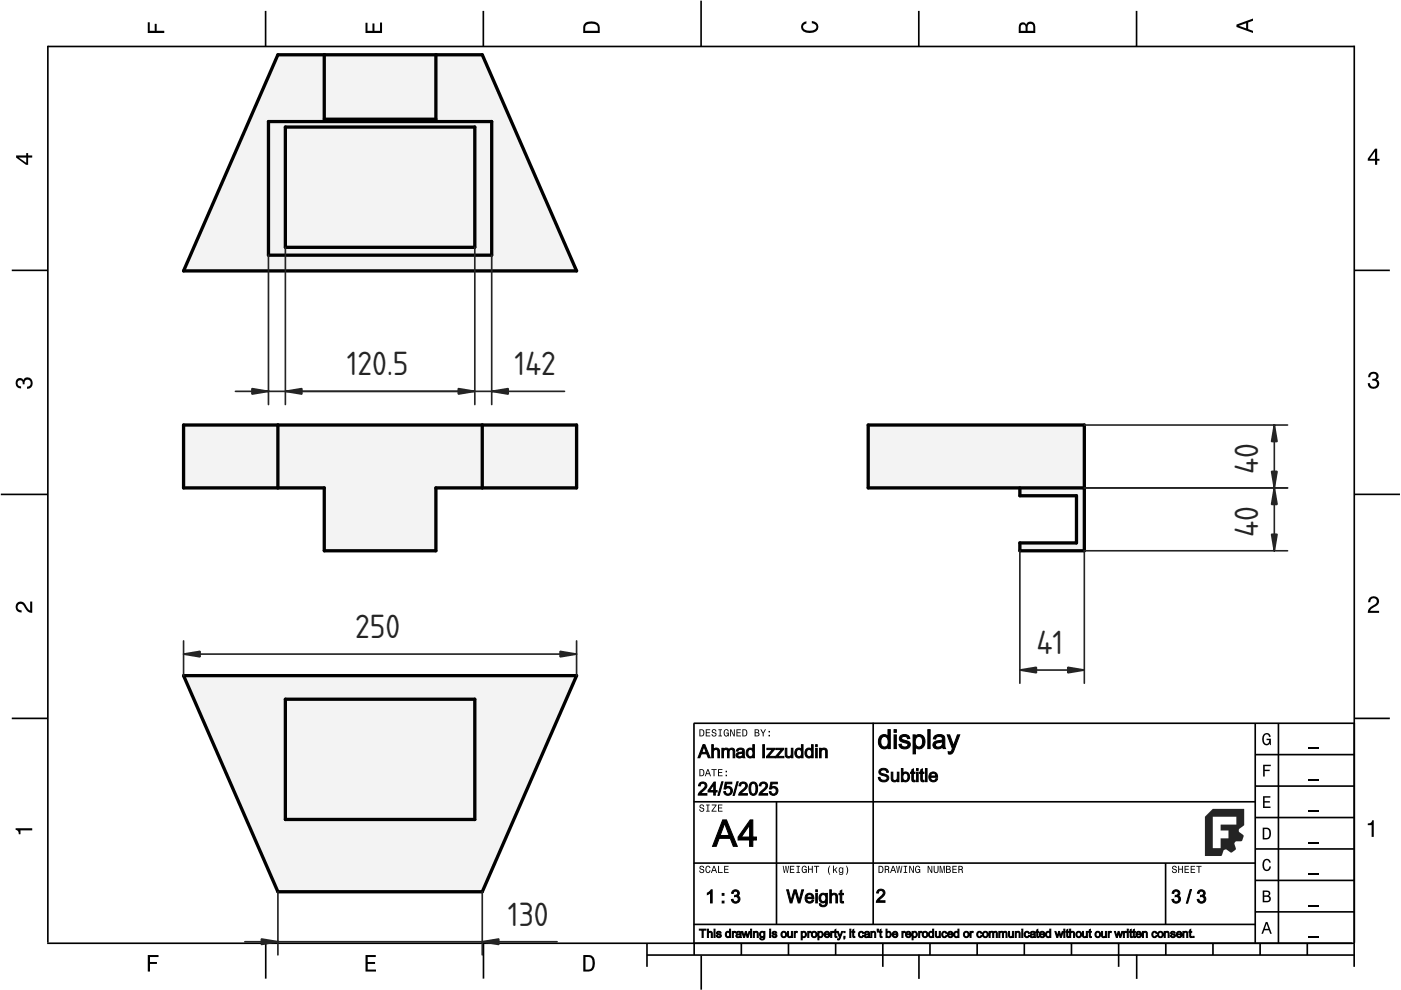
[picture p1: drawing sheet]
<svg xmlns="http://www.w3.org/2000/svg" width="297mm" height="210mm" viewBox="0 0 297 210" stroke-linecap="round" stroke-linejoin="round" font-family="sans-serif">
<defs><g id="words">
<g font-size="6.7" fill="#212529">
<text x="73.5" y="79.6">120.5</text>
<text x="109.1" y="79.6">142</text>
<text x="266.8" y="100.6" transform="rotate(-90 266.8 100.6)">40</text>
<text x="266.8" y="113.9" transform="rotate(-90 266.8 113.9)">40</text>
<text x="75.3" y="135.3">250</text>
<text x="219.7" y="138.7">41</text>
<text x="107.7" y="196.3">130</text>
</g>
</g></defs>
<g fill="none" stroke="#000" stroke-width=".35">
<path d="M10.1 9.9h277.1M10.1 9.7v190.1M56.3 2.3v7.6M102.5 2.3v7.6M148.6 .1v9.8M194.8 2.3v7.6M241 2.3v7.6M287.1 9.7v195.3M2.5 57.3h7.5M287.2 57.3h7.5M.2 104.8h10M287.2 104.8h9.6"/>
<path d="M2.5 152.3h7.5M147.1 153.3h140.1M147.1 153.3v46.7M185.1 153.2v42.8M266.1 160h21.1M266.1 153.3v46.7M271.1 153.3v46.7M287.2 152.3h7.5M147.1 170h119.1M164.6 170v26M266.1 180h21.1M266.1 173.3h21.1"/>
<path d="M266.1 166.7h21.1M10 200h277.2M56.3 200v7.5M102.5 200v7.5M137.2 200v5M147.1 196h119.1M147.1 183h119.1M147.2 200v2.5M157.2 200v2.5M167.2 200v2.5M177.2 200v2.5M187.2 200v5"/>
<path d="M197.2 200v2.5M207.2 200v2.5M217.2 200v2.5M227.2 200v2.5M237.2 200v5M247.1 183v13M247.2 200v2.5M257.2 200v2.5M266.1 193.3h21.1M266.1 186.7h21.1M267.2 200v2.5M277.2 200v2.5"/>
<path d="M137.1 202.5h150.1M148.7 202.6v7.2M194.8 202.4v5.1M241 202.4v5.1"/>
</g>
<g fill="#000">
<path d="M31.3 4.7h.5v1.8h1v-1.4h.4v1.4h1.6v.5h-3.5z" fill-rule="evenodd"/>
<path d="M77.5 4.8h.4v1.7h1.1v-1.5h.4v1.5h1.2v-1.7h.4v2.2h-3.5z" fill-rule="evenodd"/>
<path d="M124.1 4.9a2.19 2.19 0 0 0-.4 2.1h3.5v-1.2a1.42 1.42 0 0 0-1.8-1.3zM124.4 5.2a2.14 2.14 0 0 1 2.3 .3v1h-2.6v-1z" fill-rule="evenodd"/>
<path d="M170.1 4.9l.9-.4v.5a.7 .7 0 0 0-.7 .5 .7 .7 0 0 0 .3 .8 1.69 1.69 0 0 0 2.5-.6 .9 .9 0 0 0-1-.8v-.5a1.24 1.24 0 0 1 1.4 1.1 1.24 1.24 0 0 1-1 1.4 2.22 2.22 0 0 1-2.5-.7l-.2-.5z" fill-rule="evenodd"/>
<path d="M216.2 5l-.2 .8v1.2h3.5v-1.3a.98 .98 0 0 0-.7-1.1 .98 .98 0 0 0-1.2 .6 .84 .84 0 0 0-1.4-.2zM216.5 5.3a.54 .54 0 0 1 .7-.1 .54 .54 0 0 1 .2 .6v.7h-1zM218 5.2a.62 .62 0 0 1 .7-.1 .62 .62 0 0 1 .4 .6v.8h-1.2z" fill-rule="evenodd"/>
<path d="M262.2 5.2v.5l3.5 1.3v-.5l-1.1-.3v-1.4l1.1-.4v-.5zM262.7 5.5l1.5-.6v1.1z" fill-rule="evenodd"/>
<path d="M3.4 33v.4l2.1 1.5h.5v-1.5h.8v-.4h-.8v-.5h-.4v.5zM4 33.4h1.6v1.1z" fill-rule="evenodd"/>
<path d="M291.5 31.5l-1.5 2.1v.5h1.5v.8h.5v-.8h.5v-.4h-.5v-2.2zM291.5 32.1v1.6h-1.1z" fill-rule="evenodd"/>
<path d="M3.6 80.4a.86 .86 0 0 1 1.4 .2 1.06 1.06 0 0 1 1.2-.5 1.06 1.06 0 0 1 .7 1.2 1.1 1.1 0 0 1-1.2 1.1v-.4a.71 .71 0 0 0 .8-1 .71 .71 0 0 0-1.3-.1v.6h-.4a.61 .61 0 0 0-.3-.8 .61 .61 0 0 0-.8 .2 .61 .61 0 0 0 .2 .8l.6 .2v.5a1.15 1.15 0 0 1-1.2-.7 1.15 1.15 0 0 1 .3-1.3z" fill-rule="evenodd"/>
<path d="M290.4 79.1a1.08 1.08 0 0 1 1.3-.2 1.08 1.08 0 0 1 .5 1.3l-.3 .3a1.06 1.06 0 0 1 .5 1.3 1.06 1.06 0 0 1-1.2 .6 1.1 1.1 0 0 1-1.2-1.2h.5a.71 .71 0 0 0 .9 .8 .71 .71 0 0 0 .1-1.2l-.5-.1v-.4a.61 .61 0 0 0 .7-.3 .61 .61 0 0 0-.2-.8 .61 .61 0 0 0-.8 .2l-.2 .6h-.4z" fill-rule="evenodd"/>
<path d="M3.6 127.9a1.22 1.22 0 0 1 2 .7l.4 .6 .4 .2v-1.9h.4v2.4a1.8 1.8 0 0 1-1.7-1.4 .71 .71 0 0 0-.9-.5 .71 .71 0 0 0-.5 .9 .71 .71 0 0 0 .9 .5v.5a1.18 1.18 0 0 1-1.2-.7 1.18 1.18 0 0 1 .2-1.3z" fill-rule="evenodd"/>
<path d="M290.4 126.7a1.18 1.18 0 0 1 1.9 .3 1.18 1.18 0 0 1-1 1.7l-.5 .4-.3 .4h1.9v.4h-2.4a1.8 1.8 0 0 1 1.4-1.7 .71 .71 0 0 0 .5-.9 .71 .71 0 0 0-.9-.5 .71 .71 0 0 0-.5 .9h-.4z" fill-rule="evenodd"/>
<path d="M148.3 154.6v1.5h.5a.77 .77 0 0 0 .6-.7 .77 .77 0 0 0-.6-.8zM148.5 154.8a.58 .58 0 0 1 .6 .6 .58 .58 0 0 1-.6 .6zM149.6 154.6v1.5h1v-.1h-.8v-.6h.7v-.1h-.7v-.5h.8v-.2zM151 154.7a.53 .53 0 0 0 0 .6 .53 .53 0 0 0 .6 .2 .32 .32 0 0 1-.2 .5 .32 .32 0 0 1-.4-.4h-.1a.5 .5 0 0 0 .6 .6 .5 .5 0 0 0 .2-.9l-.4-.1a.28 .28 0 0 1-.1-.3 .28 .28 0 0 1 .3-.2 .28 .28 0 0 1 .2 .4h.2a.51 .51 0 0 0-.3-.5 .51 .51 0 0 0-.6 .1zM152.3 154.6v.2h.3v1.2h-.3v.1h.8v-.1h-.3v-1.2h.3v-.2zM153.6 154.8a.81 .81 0 0 0 .5 1.4l.3-.3 .1 .2v-.8h-.5v.2h.3l-.2 .5a.6 .6 0 0 1-.5-.6 .6 .6 0 0 1 .5-.6l.2 .3h.2l-.2-.4a.53 .53 0 0 0-.7 .1zM154.8 154.6v1.5h.2v-1.2l.6 1.2h.2v-1.5h-.2v1.3l-.6-1.3zM156.1 154.6v1.5h1v-.1h-.8v-.6h.7v-.1h-.7v-.5h.8v-.2zM157.4 154.6v1.5h.5a.77 .77 0 0 0 .6-.7 .77 .77 0 0 0-.6-.8zM157.6 154.8a.58 .58 0 0 1 .6 .6 .58 .58 0 0 1-.6 .6zM160 154.6v1.5h.6a.42 .42 0 0 0 .4-.3 .42 .42 0 0 0-.2-.5l.2-.2-.1-.4zM160.2 154.8h.3a.23 .23 0 0 1 .3 .2 .23 .23 0 0 1-.3 .3h-.3zM160.2 155.4h.3a.26 .26 0 0 1 .3 .3 .26 .26 0 0 1-.3 .3h-.3zM161.2 154.6l.5 .9v.6h.2v-.6l.5-.9h-.2l-.4 .7-.4-.7zM162.9 155.8v.3h.3v-.3zM162.9 155v.3h.3v-.3z" fill-rule="evenodd"/>
<path d="M267.9 155.8a.85 .85 0 0 1 .9-.4 .85 .85 0 0 1 .6 .8h-.3l-.1-.2a.49 .49 0 0 0-.4-.3 .49 .49 0 0 0-.5 .3 1.2 1.2 0 0 0 .4 1.7 .66 .66 0 0 0 .6-.8h-.6v-.3h1v1.4h-.2l-.1-.4-.3 .3a.85 .85 0 0 1-1.2-.6v-1.1z" fill-rule="evenodd"/>
<path d="M3.3 175.6h3.5v.5h-2.5v.8h-.3a.77 .77 0 0 0-.7-1z" fill-rule="evenodd"/>
<path d="M148.4 170.7a.53 .53 0 0 0 0 .6 .53 .53 0 0 0 .6 .2 .32 .32 0 0 1-.2 .5 .32 .32 0 0 1-.4-.4h-.2a.5 .5 0 0 0 .7 .5 .5 .5 0 0 0 .2-.8l-.4-.1a.28 .28 0 0 1-.1-.4 .28 .28 0 0 1 .3-.1 .28 .28 0 0 1 .2 .3h.2a.51 .51 0 0 0-.3-.4 .51 .51 0 0 0-.6 .1zM149.7 170.6v.2h.3v1.1h-.3v.2h.8v-.2h-.3v-1.1h.3v-.2zM150.9 170.6v.2h.8l-.9 1.3h1.1v-.2h-.8l.8-1.3zM152.2 170.6v1.5h1v-.2h-.8v-.5h.7v-.2h-.7v-.4h.8v-.2z" fill-rule="evenodd"/>
<path d="M148.3 163.1v1.5h.5a.77 .77 0 0 0 .6-.8 .77 .77 0 0 0-.6-.7zM148.5 163.3a.58 .58 0 0 1 .6 .5 .58 .58 0 0 1-.6 .6zM150 163.1l-.6 1.5h.2l.2-.5h.6l.1 .5h.2l-.5-1.5zM150.1 163.3l.2 .7h-.4zM150.8 163.1v.2h.5v1.3h.2v-1.3h.4v-.2zM152.2 163.1v1.5h1v-.2h-.8v-.5h.7v-.2h-.7v-.4h.8v-.2zM153.8 164.3v.3h.3v-.3zM153.8 163.4v.3h.3v-.3z" fill-rule="evenodd"/>
<path d="M267.8 168.8h1.5v.3h-1.2v.8h1.1v.3h-1.1v.8h1.3v.3h-1.6z" fill-rule="evenodd"/>
<path d="M267.8 162.1h1.6v.3h-1.3v.8h1.1v.3h-1.1v1.1h-.3z" fill-rule="evenodd"/>
<path d="M267.7 175.5v2.5h.8a1.37 1.37 0 0 0 .7-2.2 1.56 1.56 0 0 0-1.5-.3zM268.1 175.8a.98 .98 0 0 1 1.1 .7 .98 .98 0 0 1-.7 1.2h-.4z" fill-rule="evenodd"/>
<path d="M290 174.6a.77 .77 0 0 0 .9-.7h.4v3.5h-.5v-2.5h-.8z" fill-rule="evenodd"/>
<path d="M148.4 183.7a.53 .53 0 0 0 0 .6 .53 .53 0 0 0 .6 .2 .32 .32 0 0 1-.2 .5 .32 .32 0 0 1-.4-.4h-.2a.5 .5 0 0 0 .7 .5 .5 .5 0 0 0 .2-.8l-.4-.1a.28 .28 0 0 1-.1-.4 .28 .28 0 0 1 .3-.1 .28 .28 0 0 1 .2 .3h.2a.51 .51 0 0 0-.3-.4 .51 .51 0 0 0-.6 .1zM149.7 183.8l-.1 .2a.67 .67 0 0 0 0 .8 .67 .67 0 0 0 .9 .2l.1-.5h-.2l-.2 .4a.61 .61 0 0 1-.4-.6 .61 .61 0 0 1 .4-.6l.2 .3h.2l-.2-.3a.5 .5 0 0 0-.7 .1zM151.3 183.6l-.6 1.5h.2l.2-.5h.6l.1 .5h.2l-.5-1.5zM151.4 183.8l.2 .7h-.4zM152.2 183.6v1.5h1v-.2h-.8v-1.3zM153.5 183.6v1.5h1v-.2h-.8v-.5h.7v-.2h-.7v-.4h.8v-.2z" fill-rule="evenodd"/>
<path d="M166 183.6l.2 1.5h.2l.2-1.3 .2 1.3h.2l.3-1.5h-.2l-.2 1.3-.2-1.3h-.2l-.2 1.3-.2-1.3zM167.5 183.6v1.5h.9v-.2h-.7v-.5h.6v-.2h-.6v-.4h.7v-.2zM168.9 183.6v.2h.2v1.1h-.2v.2h.7v-.2h-.3v-1.1h.3v-.2zM170.1 183.8a.82 .82 0 0 0 .5 1.3l.3-.2 .2 .2v-.8h-.6v.2h.4l-.2 .4a.6 .6 0 0 1-.5-.6 .6 .6 0 0 1 .4-.6l.2 .3h.2l-.1-.3a.53 .53 0 0 0-.8 .1zM171.3 183.6v1.5h.2v-.7h.6v.7h.2v-1.5h-.2v.6h-.6v-.6zM172.6 183.6v.2h.4v1.3h.2v-1.3h.5v-.2zM175.9 183.5a1.35 1.35 0 0 0 .1 2 1.84 1.84 0 0 1 0-2zM176.6 183.5v1.6h.2v-.4l.2-.2 .3 .6h.3l-.5-.8 .5-.4h-.3l-.5 .5v-.9zM177.9 184a.59 .59 0 0 0-.1 .8 .59 .59 0 0 0 .7 .3l.1-.2a.31 .31 0 0 1-.1 .4 .31 .31 0 0 1-.5-.1h-.1a.47 .47 0 0 0 .5 .3 .47 .47 0 0 0 .4-.5v-1.1h-.2v.2l-.3-.2zM178.1 184.2l.1-.1a.42 .42 0 0 1 .4 .4 .42 .42 0 0 1-.4 .4l-.2-.2zM179.3 183.5a1.85 1.85 0 0 1 0 2 1.22 1.22 0 0 0 0-2z" fill-rule="evenodd"/>
<path d="M186.3 183.6v1.5h.5a.77 .77 0 0 0 .6-.8 .77 .77 0 0 0-.6-.7zM186.5 183.8a.58 .58 0 0 1 .6 .5 .58 .58 0 0 1-.6 .6zM187.6 183.6v1.5h.2v-.7a.45 .45 0 0 1 .5 .2 .45 .45 0 0 1 .1 .5l.2-.1-.3-.7a.42 .42 0 0 0 .2-.4 .42 .42 0 0 0-.4-.3zM187.8 183.8h.2a.26 .26 0 0 1 .3 .2 .26 .26 0 0 1-.3 .3h-.2zM189.3 183.6l-.6 1.5h.2l.2-.5h.6l.1 .5h.2l-.5-1.5zM189.4 183.8l.2 .7h-.5zM190 183.6l.3 1.5h.1l.3-1.3 .2 1.3h.2l.2-1.5h-.1l-.2 1.3-.2-1.3h-.2l-.2 1.3-.2-1.3zM191.6 183.6v.2h.3v1.1h-.3v.2h.7v-.2h-.2v-1.1h.2v-.2zM192.8 183.6v1.5h.2v-1.2l.5 1.2h.3v-1.5h-.2v1.2l-.6-1.2zM194.2 183.8a.81 .81 0 0 0 .5 1.3l.3-.2 .1 .2v-.8h-.5v.2h.3l-.2 .4a.6 .6 0 0 1-.5-.6 .6 .6 0 0 1 .5-.6l.2 .3h.2l-.2-.3a.53 .53 0 0 0-.7 .1zM196.7 183.6v1.5h.2v-1.2l.5 1.2h.3v-1.5h-.2v1.2l-.6-1.2zM198 183.6v.9a.52 .52 0 0 0 .5 .6 .52 .52 0 0 0 .5-.6v-.9h-.2v.9a.33 .33 0 0 1-.3 .4 .33 .33 0 0 1-.3-.4v-.9zM199.2 183.6v1.5h.2v-1.4l.3 1.4h.2l.2-1.4v1.4h.2v-1.5h-.3l-.2 1.3-.3-1.3zM200.6 183.6v1.5h.5a.42 .42 0 0 0 .5-.3 .42 .42 0 0 0-.3-.5l.2-.2-.1-.4zM200.8 183.8h.3a.23 .23 0 0 1 .2 .2 .23 .23 0 0 1-.2 .2h-.3zM200.8 184.4h.3a.26 .26 0 0 1 .3 .2 .26 .26 0 0 1-.3 .3h-.3zM201.9 183.6v1.5h1v-.2h-.8v-.5h.7v-.2h-.7v-.4h.8v-.2zM203.2 183.6v1.5h.2v-.7a.45 .45 0 0 1 .5 .2 .45 .45 0 0 1 .1 .5l.2-.1-.3-.7a.42 .42 0 0 0 .2-.4 .42 .42 0 0 0-.4-.3zM203.4 183.8h.2a.26 .26 0 0 1 .3 .2 .26 .26 0 0 1-.3 .3h-.2z" fill-rule="evenodd"/>
<path d="M248.6 183.7a.53 .53 0 0 0 0 .6 .53 .53 0 0 0 .6 .2 .32 .32 0 0 1-.2 .5 .32 .32 0 0 1-.3-.4h-.2a.5 .5 0 0 0 .6 .5 .5 .5 0 0 0 .2-.8l-.4-.1a.28 .28 0 0 1-.1-.4 .28 .28 0 0 1 .3-.1 .28 .28 0 0 1 .2 .3h.2a.51 .51 0 0 0-.3-.4 .51 .51 0 0 0-.6 .1zM249.8 183.6v1.5h.2v-.7h.6v.7h.2v-1.5h-.2v.6h-.6v-.6zM251.1 183.6v1.5h1v-.2h-.8v-.5h.7v-.2h-.7v-.4h.8v-.2zM252.4 183.6v1.5h1v-.2h-.8v-.5h.7v-.2h-.7v-.4h.8v-.2zM253.6 183.6v.2h.5v1.3h.2v-1.3h.5v-.2z" fill-rule="evenodd"/>
<path d="M268.4 195.5l-1 2.5h.4l.2-.8h1l.3 .8h.3l-.9-2.5zM268.5 195.8l.4 1.1h-.7z" fill-rule="evenodd"/>
<path d="M267.7 188.8v2.5h1a.7 .7 0 0 0 .7-.5 .7 .7 0 0 0-.4-.8 .61 .61 0 0 0 .3-.8 .61 .61 0 0 0-.7-.4zM268 189.1h.6a.38 .38 0 0 1 .4 .4 .38 .38 0 0 1-.5 .3h-.5zM268 190.2h.6a.44 .44 0 0 1 .5 .4 .44 .44 0 0 1-.5 .4h-.6z" fill-rule="evenodd"/>
<path d="M267.9 182.4a.85 .85 0 0 1 .9-.3 .85 .85 0 0 1 .6 .8h-.3l-.1-.2a.47 .47 0 0 0-.4-.3 .47 .47 0 0 0-.4 .2 1.21 1.21 0 0 0 .4 1.8 .64 .64 0 0 0 .5-.7h.4a.89 .89 0 0 1-.8 1 .89 .89 0 0 1-1-.7v-1.2z" fill-rule="evenodd"/>
<path d="M31.3 202.5h2.3v.4h-1.8v1.1h1.5v.4h-1.5v1.6h-.5z" fill-rule="evenodd"/>
<path d="M77.5 202.5h2.2v.4h-1.7v1.1h1.5v.4h-1.5v1.2h1.7v.4h-2.2z" fill-rule="evenodd"/>
<path d="M123.7 202.5v3.5h1.1a1.42 1.42 0 0 0 1.3-1.8 1.38 1.38 0 0 0-1.3-1.7zM124.1 202.9l1.1 .1a1.89 1.89 0 0 1 0 2.5l-1.1 .1z" fill-rule="evenodd"/>
</g>
<path d="M277.5 158.7h2.1M277.5 178.7h2.1M277.5 172h2.1M277.5 165.4h2.1M277.5 198.7h2.1M277.5 192h2.1M277.5 185.4h2.1" fill="none" stroke="#000" stroke-width=".25"/>
<g fill="#000" stroke="#000" stroke-width=".21">
<path d="M153.2 173.8h.8l2.3 5.6h-.8l-.7-1.7h-2.3l-.6 1.7h-.8zM153.6 174.4l-.9 2.7h1.9zM159.1 173.8h.5v3.7h.8v.6h-.8v1.3h-.7v-1.3h-2.4v-.6zM158.9 174.9l-1.7 2.6h1.7z"/>
<path d="M148.3 197h1.4v.2h-.6v1.6h-.2v-1.6h-.6zM150 197h.2v.6a.46 .46 0 0 1 .5-.1 .46 .46 0 0 1 .3 .5v.8h-.2v-.8a.31 .31 0 0 0-.4-.3 .31 .31 0 0 0-.2 .4v.7h-.2zM151.4 197h.2v.3h-.2zM151.4 197.5h.2v1.3h-.2zM152 197.6l.2-.1a.5 .5 0 0 1 .7 .3h-.2a.25 .25 0 0 0-.3-.2 .25 .25 0 0 0-.2 .3l.1 .1a.44 .44 0 0 1 .6 .2 .44 .44 0 0 1-.2 .5h-.7l-.1-.3h.2a.29 .29 0 0 0 .3 .3 .29 .29 0 0 0 .3-.4h-.1a.46 .46 0 0 1-.6-.2 .46 .46 0 0 1 0-.5zM153.9 197.6l.4-.1 .4 .1v-.6h.2v1.8h-.2v-.2a.62 .62 0 0 1-.9-.1 .62 .62 0 0 1 .1-.9zM154.1 197.8a.45 .45 0 0 0-.1 .6 .45 .45 0 0 0 .6 .1v-.7l-.3-.2zM155.3 197.5h.2v.2l.3-.2 .1 .2a.29 .29 0 0 0-.4 .1 .29 .29 0 0 0 0 .3v.7h-.2zM156.1 197.6h.1a.57 .57 0 0 1 .8-.1 .57 .57 0 0 1 .1 .7l.1 .6h-.2l-.1-.2a.45 .45 0 0 1-.6 .2 .45 .45 0 0 1-.1-.7l.7-.1a.32 .32 0 0 0-.3-.4 .32 .32 0 0 0-.3 .3h-.2zM156.3 198.3a.31 .31 0 0 0 .3 .4 .31 .31 0 0 0 .3-.4v-.2zM157.3 197.5h.2l.3 1 .2-1h.3l.2 1 .3-1h.2l-.4 1.3h-.2l-.3-1-.2 1h-.3zM159.1 197h.3v.3h-.3zM159.1 197.5h.3v1.3h-.3zM159.7 197.5h.2v.2a.46 .46 0 0 1 .6-.2 .46 .46 0 0 1 .3 .5v.8h-.3v-.8a.3 .3 0 0 0-.2-.4 .3 .3 0 0 0-.3 .3l-.1 .9h-.2zM161.2 197.6l.2-.1 .6 .1v-.1h.2v1.1a.56 .56 0 0 1-.4 .7 .56 .56 0 0 1-.7-.4h.2a.36 .36 0 0 0 .5 .2 .36 .36 0 0 0 .1-.5 .61 .61 0 0 1-.8-.1 .61 .61 0 0 1 .1-.9zM161.4 197.8a.44 .44 0 0 0-.1 .6 .44 .44 0 0 0 .6 .1 .44 .44 0 0 0 .1-.6 .44 .44 0 0 0-.6-.1zM163.2 197h.2v.3h-.2zM163.2 197.5h.2v1.3h-.2zM163.8 197.6l.2-.1a.5 .5 0 0 1 .7 .3h-.2a.25 .25 0 0 0-.3-.2 .25 .25 0 0 0-.2 .3l.1 .1a.44 .44 0 0 1 .6 .2 .44 .44 0 0 1-.2 .5h-.7l-.1-.3h.2a.29 .29 0 0 0 .3 .3 .29 .29 0 0 0 .3-.4h-.1a.46 .46 0 0 1-.6-.2 .46 .46 0 0 1 0-.5zM165.6 198.1a.65 .65 0 0 1 1.3 0 .65 .65 0 0 1-1.3 0zM165.9 197.8a.44 .44 0 0 0-.1 .7 .44 .44 0 0 0 .7-.2l-.1-.5-.2-.2zM167 197.5h.2v.7a.32 .32 0 0 0 .3 .4 .32 .32 0 0 0 .3-.4v-.7h.2v1.3h-.2v-.2a.46 .46 0 0 1-.5 .2 .46 .46 0 0 1-.3-.5zM168.4 197.5h.2v.2l.4-.2v.2a.29 .29 0 0 0-.3 .1 .29 .29 0 0 0-.1 .3v.7h-.2zM169.9 197.5h.2v.2a.59 .59 0 0 1 .9 .4 .59 .59 0 0 1-.9 .5v.7h-.2zM170.2 197.8l-.1 .6 .2 .2a.47 .47 0 0 0 .5-.5 .47 .47 0 0 0-.5-.4zM171.3 197.5h.2v.2l.3-.2 .1 .2a.29 .29 0 0 0-.4 .1 .29 .29 0 0 0 0 .3v.7h-.2zM172 198.1a.65 .65 0 0 1 1.3 0 .65 .65 0 0 1-1.3 0zM172.3 197.8a.44 .44 0 0 0 0 .7 .44 .44 0 0 0 .7-.2l-.1-.5-.3-.2zM173.4 197.5h.2v.2a.59 .59 0 0 1 .9 .4 .59 .59 0 0 1-.9 .5v.7h-.2zM173.7 197.8l-.1 .6 .2 .2a.47 .47 0 0 0 .5-.5 .47 .47 0 0 0-.5-.4zM174.9 197.6a.6 .6 0 0 1 .7-.1 .6 .6 0 0 1 .3 .7h-.9a.37 .37 0 0 0 .2 .4 .37 .37 0 0 0 .5-.2h.2a.65 .65 0 0 1-1 .3 .65 .65 0 0 1 0-1.1zM175.1 197.7l-.1 .3h.7l-.2-.3zM176.1 197.5h.2v.2l.4-.2 .1 .2a.29 .29 0 0 0-.4 .1 .29 .29 0 0 0-.1 .3v.7h-.2zM177 197.2l.2-.2v.5h.2v.2h-.2v.7l.3 .4a.32 .32 0 0 1-.4-.1 .32 .32 0 0 1-.1-.3v-.7h-.2zM177.5 197.5h.2l.4 1 .4-1h.2l-.5 1.3a.45 .45 0 0 1-.6 .5v-.2h.2l.2-.3zM178.9 197.5h.3v.2h-.3zM178.9 198.5h.3l-.1 .4-.1 .2zM180.2 197h.2v.3h-.2zM180.2 197.5h.2v1.3h-.2zM180.8 197.2l.2-.2v.5h.2v.2h-.2v.7l.3 .4a.32 .32 0 0 1-.4-.1 .32 .32 0 0 1-.1-.3v-.7h-.2zM182.2 197.6l.6-.1 .3 .4h-.2l-.1-.2a.44 .44 0 0 0-.6 .4 .44 .44 0 0 0 .6 .4l.1-.2h.2a.61 .61 0 0 1-.8 .4 .61 .61 0 0 1-.2-.9zM183.4 197.6h.1a.57 .57 0 0 1 .7-.1 .57 .57 0 0 1 .2 .7v.6h-.2l-.1-.2a.45 .45 0 0 1-.6 .2 .45 .45 0 0 1-.1-.7l.7-.1a.32 .32 0 0 0-.3-.4 .32 .32 0 0 0-.3 .3h-.2zM183.5 198.3a.31 .31 0 0 0 .3 .4 .31 .31 0 0 0 .3-.4v-.2zM184.6 197.5h.2v.2a.46 .46 0 0 1 .6-.2 .46 .46 0 0 1 .3 .5v.8h-.2v-.8a.3 .3 0 0 0-.3-.4 .3 .3 0 0 0-.3 .3l-.1 .9h-.2zM186 197h.2v.6h-.2zM186.6 197.2l.2-.2v.5h.2v.2h-.2v.7l.2 .4a.32 .32 0 0 1-.3-.1 .32 .32 0 0 1-.1-.3v-.7h-.2zM187.8 197h.3v.6a.59 .59 0 0 1 .9 .5 .59 .59 0 0 1-1 .5v.2h-.2zM188.2 197.8a.44 .44 0 0 0-.2 .6 .44 .44 0 0 0 .6 .1v-.7l-.2-.2zM189.3 197.6a.6 .6 0 0 1 .8-.1 .6 .6 0 0 1 .3 .7h-1a.37 .37 0 0 0 .3 .4 .37 .37 0 0 0 .4-.2h.3a.65 .65 0 0 1-1 .3 .65 .65 0 0 1-.1-1.1zM189.5 197.7l-.1 .3h.7l-.2-.3zM191.2 197.5h.2v.2l.4-.2 .1 .2a.29 .29 0 0 0-.4 .1 .29 .29 0 0 0-.1 .3v.7h-.2zM192.2 197.6a.6 .6 0 0 1 .7-.1 .6 .6 0 0 1 .3 .7h-1a.37 .37 0 0 0 .3 .4 .37 .37 0 0 0 .4-.2h.3a.65 .65 0 0 1-1 .3 .65 .65 0 0 1 0-1.1zM192.3 197.7l-.1 .3h.7l-.2-.3zM193.4 197.5h.2v.2a.59 .59 0 0 1 .9 .4 .59 .59 0 0 1-.9 .5v.7h-.2zM193.7 197.8l-.1 .6 .2 .2a.47 .47 0 0 0 .5-.5 .47 .47 0 0 0-.5-.4zM194.8 197.5h.2v.2l.4-.2v.2a.29 .29 0 0 0-.3 .1 .29 .29 0 0 0-.1 .3v.7h-.2zM195.5 198.1a.65 .65 0 0 1 1.3 0 .65 .65 0 0 1-1.3 0zM195.9 197.8a.44 .44 0 0 0-.1 .7 .44 .44 0 0 0 .7-.2l-.1-.5-.3-.2zM197 197.6l.4-.1 .3 .1v-.6h.3v1.8h-.2v-.2a.62 .62 0 0 1-.9-.1 .62 .62 0 0 1 .1-.9zM197.2 197.8a.45 .45 0 0 0-.2 .6 .45 .45 0 0 0 .7 .1v-.7l-.3-.2zM198.3 197.5h.2v.7a.32 .32 0 0 0 .4 .4 .32 .32 0 0 0 .2-.4v-.7h.3v1.3h-.2v-.2a.46 .46 0 0 1-.6 .2 .46 .46 0 0 1-.3-.5zM199.8 197.6l.6-.1 .4 .4h-.3l-.1-.2a.44 .44 0 0 0-.5 .4 .44 .44 0 0 0 .6 .4l.1-.2h.2a.61 .61 0 0 1-.9 .4 .61 .61 0 0 1-.2-.9zM201.1 197.6a.6 .6 0 0 1 .7-.1 .6 .6 0 0 1 .3 .7h-1a.37 .37 0 0 0 .3 .4 .37 .37 0 0 0 .4-.2h.3a.65 .65 0 0 1-1 .3 .65 .65 0 0 1 0-1.1zM201.2 197.7l-.1 .3h.7l-.2-.3zM202.4 197.6l.3-.1 .4 .1v-.6h.2v1.8h-.2v-.2a.62 .62 0 0 1-.8-.1 .62 .62 0 0 1 .1-.9zM202.5 197.8a.45 .45 0 0 0-.1 .6 .45 .45 0 0 0 .6 .1v-.7l-.2-.2zM204.3 198.1a.65 .65 0 0 1 1.3 0 .65 .65 0 0 1-1.3 0zM204.6 197.8a.44 .44 0 0 0-.1 .7 .44 .44 0 0 0 .7-.2l-.1-.5-.2-.2zM205.7 197.5h.2v.2l.4-.2v.2a.29 .29 0 0 0-.4 .1 .29 .29 0 0 0 0 .3v.7h-.2zM207.2 197.6l.7-.1 .3 .4h-.2l-.1-.2a.44 .44 0 0 0-.6 .4 .44 .44 0 0 0 .6 .4l.1-.2h.2a.61 .61 0 0 1-.9 .4 .61 .61 0 0 1-.1-.9zM208.3 198.1a.65 .65 0 0 1 1.3 0 .65 .65 0 0 1-1.3 0zM208.6 197.8a.44 .44 0 0 0 0 .7 .44 .44 0 0 0 .7-.2l-.1-.5-.3-.2zM209.7 197.5h.2v.2a.43 .43 0 0 1 .8 0l.2-.2 .4 .1 .1 1.2h-.2v-.8a.27 .27 0 0 0-.2-.4 .27 .27 0 0 0-.3 .3v.9h-.2v-.9a.29 .29 0 0 0-.4-.2 .29 .29 0 0 0-.2 .4v.7h-.2zM211.8 197.5h.2v.2a.43 .43 0 0 1 .7 0l.3-.2 .4 .1 .1 1.2h-.2v-.8a.27 .27 0 0 0-.2-.4 .27 .27 0 0 0-.3 .3v.9h-.3v-.9a.29 .29 0 0 0-.3-.2 .29 .29 0 0 0-.2 .4v.7h-.2zM213.8 197.5h.2v.7a.32 .32 0 0 0 .4 .4 .32 .32 0 0 0 .3-.4v-.7h.2v1.3h-.2v-.2a.46 .46 0 0 1-.6 .2 .46 .46 0 0 1-.3-.5zM215.2 197.5h.2v.2a.46 .46 0 0 1 .6-.2 .46 .46 0 0 1 .3 .5v.8h-.2v-.8a.3 .3 0 0 0-.3-.4 .3 .3 0 0 0-.3 .3v.9h-.3zM216.6 197h.3v.3h-.3zM216.6 197.5h.3v1.3h-.3zM217.3 197.6l.6-.1 .3 .4h-.2l-.1-.2a.44 .44 0 0 0-.5 .4 .44 .44 0 0 0 .5 .4l.2-.2h.2a.61 .61 0 0 1-.9 .4 .61 .61 0 0 1-.2-.9zM218.5 197.6h.1a.57 .57 0 0 1 .7-.1 .57 .57 0 0 1 .2 .7l.1 .6h-.3v-.2a.45 .45 0 0 1-.7 .2 .45 .45 0 0 1-.1-.7l.8-.1a.32 .32 0 0 0-.3-.4 .32 .32 0 0 0-.4 .3h-.2zM218.7 198.3a.31 .31 0 0 0 .2 .4 .31 .31 0 0 0 .4-.4v-.2zM219.8 197.2l.2-.2v.5h.2v.2h-.2v.7l.3 .4a.32 .32 0 0 1-.4-.1 .32 .32 0 0 1-.1-.3v-.7h-.1zM220.5 197.6a.6 .6 0 0 1 .7-.1 .6 .6 0 0 1 .3 .7h-.9a.37 .37 0 0 0 .3 .4 .37 .37 0 0 0 .4-.2h.2a.65 .65 0 0 1-.9 .3 .65 .65 0 0 1-.1-1.1zM220.7 197.7l-.1 .3h.7l-.2-.3zM221.8 197.6l.4-.1 .4 .1v-.6h.2v1.8h-.2v-.2a.62 .62 0 0 1-.9-.1 .62 .62 0 0 1 .1-.9zM222 197.8a.45 .45 0 0 0-.1 .6 .45 .45 0 0 0 .6 .1v-.7l-.3-.2zM223.7 197.5h.2l.3 1 .2-1h.3l.2 1 .3-1h.2l-.4 1.3h-.2l-.3-1-.2 1h-.2zM225.6 197h.2v.3h-.2zM225.6 197.5h.2v1.3h-.2zM226.2 197.2l.2-.2v.5h.2v.2h-.2v.7l.2 .4a.32 .32 0 0 1-.3-.1 .32 .32 0 0 1-.1-.3v-.7h-.2zM226.8 197h.2v.6a.46 .46 0 0 1 .5-.1 .46 .46 0 0 1 .3 .5v.8h-.2v-.8a.31 .31 0 0 0-.4-.3 .31 .31 0 0 0-.2 .4v.7h-.2zM228.1 198.1a.65 .65 0 0 1 1.3 0 .65 .65 0 0 1-1.3 0zM228.4 197.8a.44 .44 0 0 0 0 .7 .44 .44 0 0 0 .7-.2l-.1-.5-.3-.2zM229.5 197.5h.2v.7a.32 .32 0 0 0 .3 .4 .32 .32 0 0 0 .3-.4v-.7h.2v1.3h-.1v-.2a.46 .46 0 0 1-.6 .2 .46 .46 0 0 1-.3-.5zM231 197.2l.2-.2v.5h.2v.2h-.2v.7l.2 .4a.32 .32 0 0 1-.3-.1 .32 .32 0 0 1-.1-.3v-.7h-.2zM232.2 198.1a.65 .65 0 0 1 1.2 0 .65 .65 0 0 1-1.2 0zM232.5 197.8a.44 .44 0 0 0-.1 .7 .44 .44 0 0 0 .7-.2l-.1-.5-.2-.2zM233.5 197.5h.3v.7a.32 .32 0 0 0 .3 .4 .32 .32 0 0 0 .3-.4v-.7h.2v1.3h-.2v-.2a.46 .46 0 0 1-.6 .2 .46 .46 0 0 1-.3-.5zM235 197.5h.1v.2l.4-.2 .1 .2a.29 .29 0 0 0-.4 .1 .29 .29 0 0 0 0 .3v.7h-.2zM236.3 197.5h.2l.3 1 .3-1h.2l.2 1 .3-1h.2l-.4 1.3h-.2l-.2-1-.3 1h-.2zM238.2 197.5h.2v.2l.4-.2v.2a.29 .29 0 0 0-.3 .1 .29 .29 0 0 0-.1 .3v.7h-.2zM239 197h.2v.3h-.2zM239 197.5h.2v1.3h-.2zM239.6 197.2l.2-.2v.5h.2v.2h-.2v.7l.3 .4a.32 .32 0 0 1-.4-.1 .32 .32 0 0 1-.1-.3v-.7h-.1zM240.3 197.2l.2-.2v.5h.2v.2h-.2v.7l.2 .4a.32 .32 0 0 1-.3-.1 .32 .32 0 0 1-.1-.3v-.7h-.2zM241 197.6a.6 .6 0 0 1 .7-.1 .6 .6 0 0 1 .3 .7h-1a.37 .37 0 0 0 .3 .4 .37 .37 0 0 0 .5-.2h.2a.65 .65 0 0 1-1 .3 .65 .65 0 0 1 0-1.1zM241.2 197.7l-.1 .3h.7l-.2-.3zM242.2 197.5h.2v.2a.46 .46 0 0 1 .6-.2 .46 .46 0 0 1 .3 .5v.8h-.3v-.8a.3 .3 0 0 0-.2-.4 .3 .3 0 0 0-.3 .3l-.1 .9h-.2zM244.4 197.6l.6-.1 .3 .4h-.2l-.1-.2a.44 .44 0 0 0-.6 .4 .44 .44 0 0 0 .6 .4l.1-.2h.2a.61 .61 0 0 1-.8 .4 .61 .61 0 0 1-.2-.9zM245.4 198.1a.65 .65 0 0 1 1.3 0 .65 .65 0 0 1-1.3 0zM245.8 197.8a.44 .44 0 0 0-.1 .7 .44 .44 0 0 0 .7-.2l-.1-.5-.3-.2zM246.8 197.5h.2v.2a.46 .46 0 0 1 .6-.2 .46 .46 0 0 1 .3 .5v.8h-.2v-.8a.3 .3 0 0 0-.3-.4 .3 .3 0 0 0-.3 .3v.9h-.3zM248.3 197.6l.2-.1a.5 .5 0 0 1 .7 .3h-.2a.25 .25 0 0 0-.3-.2 .25 .25 0 0 0-.2 .3l.1 .1a.44 .44 0 0 1 .5 .2 .44 .44 0 0 1-.1 .5h-.7l-.2-.3h.3a.29 .29 0 0 0 .3 .3 .29 .29 0 0 0 .2-.4h-.1a.46 .46 0 0 1-.5-.2 .46 .46 0 0 1 0-.5zM249.6 197.6a.6 .6 0 0 1 .7-.1 .6 .6 0 0 1 .3 .7h-1a.37 .37 0 0 0 .3 .4 .37 .37 0 0 0 .5-.2h.2a.65 .65 0 0 1-1 .3 .65 .65 0 0 1 0-1.1zM249.8 197.7l-.2 .3h.8l-.2-.3zM250.8 197.5h.2v.2a.46 .46 0 0 1 .5-.2 .46 .46 0 0 1 .3 .5v.8h-.2v-.8a.3 .3 0 0 0-.2-.4 .3 .3 0 0 0-.4 .3v.9h-.2zM252.2 197.2l.3-.2v.5h.2v.2h-.2v.7l.2 .4a.32 .32 0 0 1-.4-.1 .32 .32 0 0 1-.1-.3v-.7h-.1zM252.9 198.5h.3v.3h-.3z"/>
</g>
<path d="M257.1 171.5l-1.6 1.7v8.3h3.3l.3-.2 .4-1 .3-.2 1.1 .6h.3l.8-.6-.3-1.3 .2-.3 1.2-.1 .3-.2 .3-1-1-.9v-.3l1.1-1v-3.5zM257.1 173.2h5v1.6h-3.3v1.3h1.7v1.6h-1.7v2.1h-1.7z" fill-rule="evenodd" fill="#212529"/>
<g fill="#000" stroke="#000" stroke-width=".21">
<path d="M186.1 188.7a.91 .91 0 0 1 1.4 .2 .91 .91 0 0 1-.5 1.4l-.7 .7h1.3v.3h-1.8a3.2 3.2 0 0 1 1.3-1.6 .53 .53 0 0 0-.2-.9 .53 .53 0 0 0-.7 .6l-.3-.1z"/>
<path d="M186.6 156.1a1.07 1.07 0 0 1 1.7 0v-1.4h.5v4h-.5v-.3a1.25 1.25 0 0 1-1.6 .1 1.25 1.25 0 0 1-.4-1.5zM187 156.4a1.26 1.26 0 0 0 .5 2 1.18 1.18 0 0 0 .8-1.1 1.18 1.18 0 0 0-.8-1.1zM189.6 154.7h.4v.6h-.4zM189.6 155.8h.4v2.9h-.4zM190.9 156.1a1.22 1.22 0 0 1 2 .5h-.5a.65 .65 0 0 0-.6-.5 .65 .65 0 0 0-.6 .5l.3 .3a1.42 1.42 0 0 1 1.5 1 1.24 1.24 0 0 1-1.2 .9 1.24 1.24 0 0 1-1.2-.9l.5-.1a.7 .7 0 0 0 .7 .6 .7 .7 0 0 0 .7-.6l-.2-.2a1.66 1.66 0 0 1-1.6-1zM193.6 155.8h.4v.4a1.19 1.19 0 0 1 1.5-.3 1.19 1.19 0 0 1 .6 1.3 1.22 1.22 0 0 1-.6 1.4 1.22 1.22 0 0 1-1.4-.2v1.4h-.5zM194.3 156.4a1.24 1.24 0 0 0 .5 2 1.2 1.2 0 0 0 .8-1.1 1.2 1.2 0 0 0-.8-1.2zM196.7 154.7h.5v4h-.5zM198.2 156a1.41 1.41 0 0 1 2.1 .4l.2 2.3h-.5l-.1-.3a1.2 1.2 0 0 1-2.1-.4 1.27 1.27 0 0 1 1.5-1l.3-.1a.41 .41 0 0 0 .2-.4 .41 .41 0 0 0-.4-.3l-.8 .1-.2 .4-.5-.1zM198.5 157.6a.54 .54 0 0 0 0 .7 .54 .54 0 0 0 .8 0 .9 .9 0 0 0 .5-1zM200.8 155.8h.6l.8 2.4 .8-2.4h.5l-1.1 3a1.05 1.05 0 0 1-1.3 1l-.1-.4a.65 .65 0 0 0 .9-.7z"/>
<path d="M149.1 157.9h.3l1.2 2.8h-.4l-.4-.9h-1.1l-.3 .9h-.4zM149.2 158.2l-.4 1.3h.9zM150.9 157.9h.3v1a.71 .71 0 0 1 .9-.3 .71 .71 0 0 1 .4 .8v1.3h-.3v-1.3a.49 .49 0 0 0-.6-.5 .49 .49 0 0 0-.4 .7v1.1h-.3zM153 158.7h.4v.2a.68 .68 0 0 1 1.1 .1 .65 .65 0 0 1 .8-.4 .65 .65 0 0 1 .5 .7v1.4h-.4v-1.3a.45 .45 0 0 0-.5-.5 .45 .45 0 0 0-.3 .6v1.2h-.4v-1.3a.46 .46 0 0 0-.6-.5 .46 .46 0 0 0-.2 .7v1.1h-.4zM156.3 158.9a.87 .87 0 0 1 .9-.3 .87 .87 0 0 1 .6 .8l.1 1.3h-.3l-.1-.3a.74 .74 0 0 1-.9 .3 .74 .74 0 0 1-.5-.8l.5-.3 .9-.2a.51 .51 0 0 0-.5-.5 .51 .51 0 0 0-.5 .4l-.4-.1zM156.5 159.9a.36 .36 0 0 0 0 .5 .36 .36 0 0 0 .5 0l.4-.3 .1-.4zM158.5 158.8a.75 .75 0 0 1 1.1 .1v-1h.3v2.8h-.3v-.3a.9 .9 0 0 1-1.1 0 .9 .9 0 0 1-.3-1.1zM158.7 159.1a.74 .74 0 0 0-.2 .9 .74 .74 0 0 0 .9 .3 .75 .75 0 0 0 .3-.9 .75 .75 0 0 0-.9-.4zM161.7 157.9h.4v2.8h-.4zM162.6 158.7h1.6v.2l-1.3 1.5h1.4v.3h-1.8v-.3l1.3-1.5h-1.2zM164.5 158.7h1.6v.2l-1.3 1.5h1.4v.3h-1.8v-.3l1.3-1.5h-1.2zM166.5 158.7h.3v1.1a.5 .5 0 0 0 .5 .6 .5 .5 0 0 0 .5-.7v-1h.3v2h-.3v-.3a.71 .71 0 0 1-.8 .3 .71 .71 0 0 1-.5-.8zM168.8 158.8a.75 .75 0 0 1 1.1 .1v-1h.4v2.8h-.4v-.3a.9 .9 0 0 1-1.1 0 .9 .9 0 0 1-.2-1.1zM169 159.1a.74 .74 0 0 0-.1 .9 .74 .74 0 0 0 .8 .3 .75 .75 0 0 0 .3-.9 .75 .75 0 0 0-.9-.4zM170.9 158.8a.75 .75 0 0 1 1.2 .1v-1h.3v2.8h-.3v-.3a.9 .9 0 0 1-1.2 0 .9 .9 0 0 1-.2-1.1zM171.2 159.1a.74 .74 0 0 0-.2 .9 .74 .74 0 0 0 .8 .3 .75 .75 0 0 0 .3-.9 .75 .75 0 0 0-.8-.4zM172.9 157.9h.4v.4h-.4zM172.9 158.7h.4v2h-.4zM173.8 158.7h.3v.2a.72 .72 0 0 1 .8-.3 .72 .72 0 0 1 .5 .8v1.3h-.4v-1.3a.5 .5 0 0 0-.5-.5 .5 .5 0 0 0-.4 .7v1.1h-.3z"/>
<path d="M148.4 166a.91 .91 0 0 1 1.4 .2 .91 .91 0 0 1-.5 1.3l-.8 .8h1.4v.3h-1.9a3.2 3.2 0 0 1 1.4-1.6 .53 .53 0 0 0-.2-.9 .53 .53 0 0 0-.7 .5h-.4zM151.4 165.8h.3v1.8h.3v.3h-.3v.7h-.4v-.7h-1.2v-.3zM151.3 166.4l-.8 1.2h.8zM153 165.8h.3l-.8 2.8h-.3zM153.8 165.8h1.4v.4h-1.1l-.2 .7a.92 .92 0 0 1 1.3 .5 .92 .92 0 0 1-.6 1.2 .92 .92 0 0 1-1.2-.7l.4-.1a.62 .62 0 0 0 .7 .5 .62 .62 0 0 0 .5-.7 .62 .62 0 0 0-.7-.6l-.5 .3h-.3zM156.2 165.8h.3l-.8 2.8h-.3zM157 166a.91 .91 0 0 1 1.4 .2 .91 .91 0 0 1-.5 1.3l-.8 .8h1.4v.3h-1.9a3.2 3.2 0 0 1 1.3-1.6 .53 .53 0 0 0-.1-.9 .53 .53 0 0 0-.8 .5h-.3zM159.2 166a.99 .99 0 0 1 1.2 .1 .99 .99 0 0 1 .2 1.1 1.01 1.01 0 0 1-.2 1.1 1.01 1.01 0 0 1-1.1 .2 2.12 2.12 0 0 1-.1-2.5zM159.4 166.2a1.88 1.88 0 0 0 .2 2.1h.3a1.72 1.72 0 0 0 0-2.2zM161.2 166a.91 .91 0 0 1 1.5 .2 .91 .91 0 0 1-.6 1.3l-.7 .8h1.3v.3h-1.8a3.2 3.2 0 0 1 1.3-1.6 .53 .53 0 0 0-.2-.9 .53 .53 0 0 0-.7 .5h-.3zM163.4 165.8h1.4v.4h-1.1l-.1 .7a.92 .92 0 0 1 1.3 .5 .92 .92 0 0 1-.6 1.2 .92 .92 0 0 1-1.2-.7l.4-.1a.62 .62 0 0 0 .7 .5 .62 .62 0 0 0 .5-.7 .62 .62 0 0 0-.7-.6l-.5 .3h-.3z"/>
<path d="M186.5 163.2a1.09 1.09 0 0 1 1.9 .5l-.4 .1a.65 .65 0 0 0-.6-.6 .65 .65 0 0 0-.7 .6l.4 .2a1.12 1.12 0 0 1 1.3 1.1 1.16 1.16 0 0 1-1.2 .7 1.16 1.16 0 0 1-1-1h.4a.76 .76 0 0 0 .7 .6 .76 .76 0 0 0 .8-.5l-.4-.4a1.03 1.03 0 0 1-1.2-1.2zM189 163.7h.3v1.1a.5 .5 0 0 0 .5 .7 .5 .5 0 0 0 .4-.7v-1.1h.4v2h-.3v-.3a.71 .71 0 0 1-.9 .4 .71 .71 0 0 1-.4-.8zM191.1 163h.3v.9a.88 .88 0 0 1 1.2 0 .88 .88 0 0 1 .2 1.1 .79 .79 0 0 1-.5 .7 .79 .79 0 0 1-.9-.2v.2h-.3zM191.6 164.1a.73 .73 0 0 0-.2 .9 .73 .73 0 0 0 .8 .4 .74 .74 0 0 0 .4-.9 .74 .74 0 0 0-.9-.5zM193.3 163.2l.4-.2v.7h.3v.3h-.3v1.2v.2h.3v.3a.5 .5 0 0 1-.5 0 .5 .5 0 0 1-.2-.6v-1.1h-.2v-.3h.2zM194.3 163h.4v.3h-.4zM194.3 163.7h.4v2h-.4zM195.2 163.2l.4-.2v.7h.3v.3h-.3v1.2v.2h.3v.3a.5 .5 0 0 1-.5 0 .5 .5 0 0 1-.2-.6v-1.1h-.2v-.3h.2zM196.2 163h.4v2.7h-.4zM197.2 164a.94 .94 0 0 1 1.1-.2 .94 .94 0 0 1 .5 1h-1.5a.59 .59 0 0 0 .4 .7 .59 .59 0 0 0 .7-.4h.4a1 1 0 0 1-1.4 .5 1 1 0 0 1-.3-1.4zM197.5 164.1l-.2 .4h1.1a.56 .56 0 0 0-.3-.5 .56 .56 0 0 0-.6 .1z"/>
<path d="M150 189.4l.8-.7h.2v2.7h-.3v-2.1l-.7 .4zM153.1 189.4h.4v.4h-.4zM153.1 191.1h.4v.3h-.4zM155.4 188.8a.74 .74 0 0 1 1.1 0 .74 .74 0 0 1-.1 1.1 .87 .87 0 0 1 0 1.5 .87 .87 0 0 1-1.3-.7h.3a.56 .56 0 0 0 .7 .5 .56 .56 0 0 0 .4-.7 .56 .56 0 0 0-.8-.4l.1-.3a.48 .48 0 0 0 .6-.4 .48 .48 0 0 0-.5-.5 .48 .48 0 0 0-.5 .5h-.3z"/>
<path d="M166.8 188.7h.4l.5 2.4 .7-2.4h.4l.6 2.4 .6-2.4h.4l-.8 2.7h-.4l-.6-2.4-.7 2.4h-.4zM171 189.7a.94 .94 0 0 1 1.1-.2 .94 .94 0 0 1 .4 1h-1.5a.59 .59 0 0 0 .5 .7 .59 .59 0 0 0 .7-.4h.3a1 1 0 0 1-1.4 .6 1 1 0 0 1-.3-1.5zM171.2 189.8l-.1 .4h1.1a.56 .56 0 0 0-.3-.5 .56 .56 0 0 0-.7 .1zM173 188.7h.3v.4h-.3zM173 189.4h.3v2h-.3zM173.9 189.6l.6-.2 .6 .3v-.3h.3v1.8a.88 .88 0 0 1-.6 1 .88 .88 0 0 1-1.1-.6l.3 .1a.57 .57 0 0 0 .8 .2 .57 .57 0 0 0 .3-.7 .97 .97 0 0 1-1.3-.3 .97 .97 0 0 1 .1-1.3zM174.2 189.9a.72 .72 0 0 0-.2 .8 .72 .72 0 0 0 .8 .4 .7 .7 0 0 0 .3-1 .7 .7 0 0 0-.9-.2zM175.9 188.7h.4v1a.71 .71 0 0 1 .8-.3 .71 .71 0 0 1 .5 .8v1.2h-.4v-1.2a.49 .49 0 0 0-.6-.5 .49 .49 0 0 0-.3 .6v1.1h-.4zM178.1 188.9l.4-.2v.7h.3v.3h-.3v1.2v.2h.3l.1 .3a.5 .5 0 0 1-.6 0 .5 .5 0 0 1-.2-.5v-1.2h-.2v-.3h.2z"/>
<path d="M248.8 188.8a.74 .74 0 0 1 1.1 0 .74 .74 0 0 1-.1 1.1 .87 .87 0 0 1 0 1.5 .87 .87 0 0 1-1.3-.7h.3a.56 .56 0 0 0 .7 .5 .56 .56 0 0 0 .4-.7 .56 .56 0 0 0-.8-.4l.1-.3a.48 .48 0 0 0 .6-.4 .48 .48 0 0 0-.5-.5 .48 .48 0 0 0-.4 .5h-.4zM252.3 188.6h.3l-.8 2.9h-.3zM254.2 188.8a.74 .74 0 0 1 1.1 0 .74 .74 0 0 1-.2 1.1 .87 .87 0 0 1 .1 1.5 .87 .87 0 0 1-1.4-.7h.4a.56 .56 0 0 0 .6 .5 .56 .56 0 0 0 .5-.7 .56 .56 0 0 0-.8-.4l.1-.3a.48 .48 0 0 0 .6-.4 .48 .48 0 0 0-.5-.5 .48 .48 0 0 0-.5 .5h-.3z"/>
</g>
<path d="M80.6 103.4h.1" fill="none" stroke="#000" stroke-width=".21"/>
<g fill="#f1f3f5">
<path d="M38.9 90.1h83.3v13.3h-29.8v13.4h-23.6v-13.4h-29.9z" fill-rule="evenodd"/>
<path d="M58.9 90.1h43.4v13.3h-9.9v13.4h-23.6v-13.4h-9.9z" fill-rule="evenodd"/>
<path d="M102.3 90.1h19.9v13.3h-19.9z" fill-rule="evenodd"/>
<path d="M38.9 90.1h20v13.3h-20z" fill-rule="evenodd"/>
</g>
<path d="M38.9 90.1h83.3v13.3h-29.8v13.4h-23.6v-13.4h-29.9zM58.9 90.1v13.3M102.3 90.1v13.3" fill="none" stroke="#000" stroke-width=".7"/>
<g fill="#f1f3f5">
<path d="M58.9 11.6h43.4l19.9 45.8h-83.3z" fill-rule="evenodd"/>
<path d="M58.9 11.6h9.9v13.7h23.6v-13.7h9.9l19.9 45.8h-83.3z" fill-rule="evenodd"/>
<path d="M56.9 25.8h47.4v28.3h-47.4z" fill-rule="evenodd"/>
<path d="M60.5 26.9h40.2v25.5h-40.2z" fill-rule="evenodd"/>
<path d="M68.8 11.6h23.6v13.7h-23.6z" fill-rule="evenodd"/>
</g>
<path d="M58.9 11.6h43.4l19.9 45.8h-83.3zM68.8 11.6v13.7h23.6v-13.7M56.9 25.8h47.4v28.3h-47.4zM60.5 26.9h40.2v25.5h-40.2z" fill="none" stroke="#000" stroke-width=".7"/>
<path d="M56.9 54.1v31.7M60.5 52.4v33.4M100.7 52.4v33.4M104.3 54.1v31.7M49.9 83h69.8" fill="none" stroke="#212529" stroke-width=".35"/>
<g fill="#212529" stroke="#212529" stroke-width=".35">
<path d="M53.4 82.4l3.5 .6-3.5 .6z"/>
<path d="M104.3 83l3.5-.6v1.2z"/>
<path d="M60.5 83l3.5-.6v1.2z"/>
<path d="M97.2 82.4l3.5 .6-3.5 .6z"/>
</g>
<g fill="#f1f3f5">
<path d="M38.9 143.3h83.3l-19.9 45.8h-43.4z" fill-rule="evenodd"/>
<path d="M60.5 148.3h40.2v25.5h-40.2z" fill-rule="evenodd"/>
</g>
<path d="M38.9 143.3h83.3l-19.9 45.8h-43.4zM60.5 148.3h40.2v25.5h-40.2z" fill="none" stroke="#000" stroke-width=".7"/>
<path d="M38.9 138.7h83.3M38.9 135.9v7.4M122.2 135.9v7.4M51.9 199.7h66.2M58.9 189.1v13.4M102.3 189.1v13.4" fill="none" stroke="#212529" stroke-width=".35"/>
<g fill="#212529" stroke="#212529" stroke-width=".35">
<path d="M55.4 199.1l3.5 .6-3.5 .5z"/>
<path d="M102.3 199.7l3.5-.6v1.1z"/>
<path d="M118.7 138.1l3.5 .6-3.5 .6z"/>
<path d="M38.9 138.7l3.5-.6v1.2z"/>
</g>
<g fill="#f1f3f5">
<path d="M184.1 90.1h45.8v26.7h-13.7v-1.7h12v-10h-12v-1.7h-32.1z" fill-rule="evenodd"/>
<path d="M184.1 90.1h45.8v13.3h-45.8z" fill-rule="evenodd"/>
<path d="M216.2 103.4h13.7v13.4h-13.7v-1.7h12v-10h-12z" fill-rule="evenodd"/>
</g>
<path d="M216.2 103.4v1.7h12v10h-12v1.7h13.7v-26.7h-45.8v13.3h45.8" fill="none" stroke="#000" stroke-width=".7"/>
<path d="M229.9 90.1h43.1M270.2 90.1v26.7M216.2 116.8v28.1M229.9 103.4h43.1M273 116.8h-43.1v28.1M216.2 142.1h13.7" fill="none" stroke="#212529" stroke-width=".35"/>
<g fill="#212529" stroke="#212529" stroke-width=".35">
<path d="M270.2 90.1l.6 3.5h-1.2z"/>
<path d="M269.6 99.9h1.2l-.6 3.5z"/>
<path d="M269.6 113.3h1.2l-.6 3.5z"/>
<path d="M270.2 103.4l.6 3.5h-1.2z"/>
<path d="M226.4 141.5l3.5 .6-3.5 .5z"/>
<path d="M216.2 142.1l3.5-.6v1.1z"/>
</g>
<use href="#words"/>
</svg>
